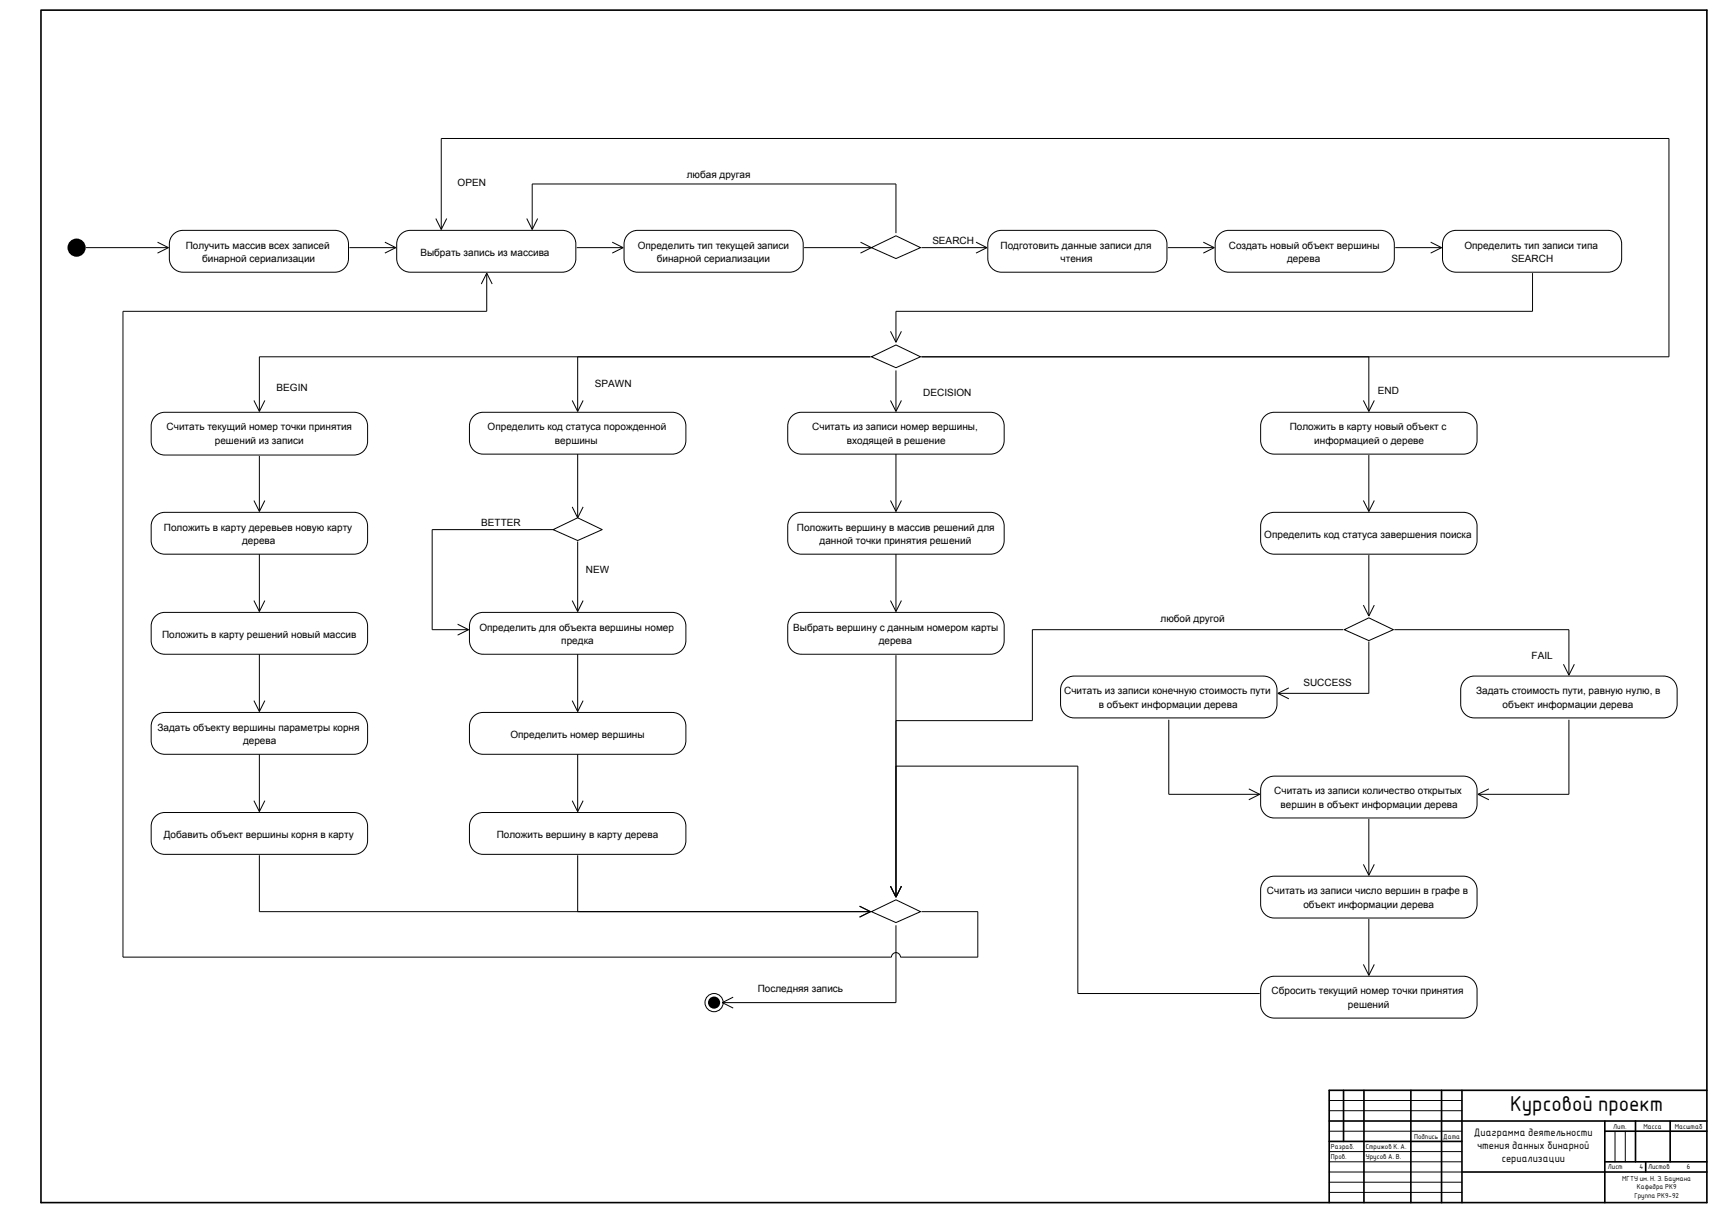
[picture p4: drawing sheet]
<svg xmlns="http://www.w3.org/2000/svg" width="841mm" height="594mm" viewBox="0 0 841 594" stroke-linecap="round" stroke-linejoin="round" font-family="sans-serif">
<defs><g id="words">
<text font-size="10.2" x="740" y="544">Курсовой проект</text>
<g font-size="5.1">
<text x="722" y="556">Диаграмма деятельности</text>
<text x="723" y="562">чтения данных бинарной</text>
<text x="736" y="569">сериализации</text>
</g>
<g font-size="4.9">
<text x="336" y="87">любая другая</text>
<text x="224" y="91">OPEN</text>
<text x="457" y="119">SEARCH</text>
<text x="91" y="122">Получить массив всех записей</text>
<text x="206" y="125">Выбрать запись из массива</text>
<text x="312" y="122">Определить тип текущей записи</text>
<text x="490" y="122">Подготовить данные записи для</text>
<text x="602" y="122">Создать новый объект вершины</text>
<text x="717" y="122">Определить тип записи типа</text>
<text x="99" y="128">бинарной сериализации</text>
<text x="322" y="128">бинарной сериализации</text>
<text x="519" y="128">чтения</text>
<text x="630" y="128">дерева</text>
<text x="740" y="128">SEARCH</text>
<text x="136" y="192">BEGIN</text>
<text x="291" y="189">SPAWN</text>
<text x="452" y="194">DECISION</text>
<text x="675" y="193">END</text>
<text x="82" y="211">Считать текущий номер точки принятия</text>
<text x="239" y="211">Определить код статуса порожденной</text>
<text x="398" y="211">Считать из записи номер вершины,</text>
<text x="632" y="211">Положить в карту новый объект с</text>
<text x="105" y="217">решений из записи</text>
<text x="272" y="217">вершины</text>
<text x="415" y="217">входящей в решение</text>
<text x="644" y="217">информацией о дереве</text>
<text x="236" y="258">BETTER</text>
<text x="80" y="260">Положить в карту деревьев новую карту</text>
<text x="390" y="260">Положить вершину в массив решений для</text>
<text x="619" y="263">Определить код статуса завершения поиска</text>
<text x="119" y="266">дерева</text>
<text x="401" y="266">данной точки принятия решений</text>
<text x="287" y="281">NEW</text>
<text x="568" y="305">любой другой</text>
<text x="235" y="309">Определить для объекта вершины номер</text>
<text x="389" y="309">Выбрать вершину с данным номером карты</text>
<text x="79" y="312">Положить в карту решений новый массив</text>
<text x="275" y="315">предка</text>
<text x="430" y="315">дерева</text>
<text x="750" y="323">FAIL</text>
<text x="638" y="336">SUCCESS</text>
<text x="521" y="340">Считать из записи конечную стоимость пути</text>
<text x="723" y="340">Задать стоимость пути, равную нулю, в</text>
<text x="538" y="347">в объект информации дерева</text>
<text x="736" y="347">объект информации дерева</text>
<text x="77" y="358">Задать объекту вершины параметры корня</text>
<text x="119" y="364">дерева</text>
<text x="250" y="361">Определить номер вершины</text>
<text x="624" y="389">Считать из записи количество открытых</text>
<text x="627" y="396">вершин в объект информации дерева</text>
<text x="80" y="410">Добавить объект вершины корня в карту</text>
<text x="243" y="410">Положить вершину в карту дерева</text>
<text x="621" y="438">Считать из записи число вершин в графе в</text>
<text x="638" y="445">объект информации дерева</text>
<text x="371" y="486">Последняя запись</text>
<text x="623" y="487">Сбросить текущий номер точки принятия</text>
<text x="660" y="494">решений</text>
</g>
<g font-size="3.4">
<text x="693" y="558">Подпись</text>
<text x="707" y="558">Дата</text>
<text x="790" y="553">Лит.</text>
<text x="805" y="553">Масса</text>
<text x="820" y="553">Масштаб</text>
<text x="652" y="563">Разраб.</text>
<text x="669" y="563">Стрижов К. А.</text>
<text x="652" y="568">Пров.</text>
<text x="669" y="567">Урусов А. В.</text>
<text x="788" y="573">Лист</text>
<text x="803" y="573">4</text>
<text x="807" y="573">Листов</text>
<text x="826" y="573">6</text>
<text x="795" y="578">МГТУ им. Н. Э. Баумана</text>
<text x="801" y="587">Группа РК9-92</text>
<text x="802" y="582">Кафедра РК9</text>
</g>
</g></defs>
<g fill="none" stroke="#000" stroke-width=".8">
<path d="M20 5h816v584h-816zM658 534v25M668 534v55M691 534v55M706 534v55M716 534v55M836 534h-185v55M651 549h185M651 559h65M786 554h50M786 549v40M801 549v20"/>
<path d="M818 549v20M716 574h120M786 569h50M806 569v5"/>
</g>
<path d="M651 539h65M651 544h65M651 554h65M791 554v15M796 554v15M651 564h65M651 569h65M651 574h65M651 579h65M651 584h65" fill="none" stroke="#000" stroke-width=".49"/>
<path d="M28 67h795v434h-795z" fill="#fff"/>
<g fill="none" stroke="#000" stroke-width=".49">
<path d="M77 119l6 2M85 114l3-1h2h74a7 7 0 0 1 7 6v8a7 7 0 0 1-7 6h-74a7 7 0 0 1-7-6v-9zM189 119l5 2M196 115l2-2h3h74a7 7 0 0 1 7 6v8a7 7 0 0 1-7 6h-74a7 7 0 0 1-7-6v-9zM213 107l3 5M216 112v-44h601v107h-366M219 107l-3 5M258 107l3 5M261 112v-22h178v24M263 107l-2 5M300 119l5 2M307 115l3-2h2h75a7 7 0 0 1 6 6v8a7 7 0 0 1-6 6h-75a7 7 0 0 1-6-6v-9z"/>
<path d="M421 119l6 2M478 119l5 2M485 115l3-2h3h74a7 7 0 0 1 7 6v8a7 7 0 0 1-7 6h-74a7 7 0 0 1-7-6v-9zM589 119l6 2M597 115l2-2h3h74a7 7 0 0 1 7 6v8a7 7 0 0 1-7 6h-74a7 7 0 0 1-7-6v-9zM701 119l5 2M708 115l2-2h3h75a7 7 0 0 1 6 6v8a7 7 0 0 1-6 6h-75a7 7 0 0 1-6-6v-9zM42 121h41M83 121l-6 3M171 121h23M194 121l-5 3M238 134v18h-178v317h377a2.2 2.2 0 0 1 2-3 2.2 2.2 0 0 1 2 3h38v-23h-28"/>
<path d="M238 134l-2 5M238 134l3 5M283 121h22M305 121l-5 3M394 121h33M427 121l-6 3M427 121l12-6 12 6-12 6zM451 121h32M483 121l-5 3M572 121h23M595 121l-6 3M683 121h23"/>
<path d="M706 121l-5 3M751 134v18h-312v16M283 175v26M426 175h-299v26M427 175l12-6 12 6-12 5zM436 162l3 6M442 162l-3 6M670 175v26M124 196l3 5M130 196l-3 5M280 196l3 5M286 196l-3 5"/>
<path d="M436 196l3 5M439 181v20M442 196l-3 5M668 196l2 5M673 196l-3 5M76 204l2-1 3-1h92a7 7 0 0 1 7 7v7a7 7 0 0 1-7 7h-92a7 7 0 0 1-7-7v-8zM232 204l3-2h2h92a7 7 0 0 1 7 7v7a7 7 0 0 1-7 6h-92a7 7 0 0 1-7-6v-8zM387 204l3-1 3-1h92a7 7 0 0 1 7 7v7a7 7 0 0 1-7 6h-92a7 7 0 0 1-7-6v-8zM620 204l2-2h2h93a7 7 0 0 1 6 7v7a7 7 0 0 1-6 6h-93a7 7 0 0 1-7-6l1-8zM127 223v27M283 222v32M439 222v28"/>
<path d="M670 223v27M76 253l2-1 3-1h92a7 7 0 0 1 7 7v7a7 7 0 0 1-7 6h-92a7 7 0 0 1-7-6v-8zM124 245l3 5M130 245l-3 5M271 259l12-5 12 5-12 6zM271 259h-59v49h17M280 248l3 6M286 248l-3 6M387 253l3-1 3-1h92a7 7 0 0 1 7 7v7a7 7 0 0 1-7 6h-92a7 7 0 0 1-7-6v-8zM436 245l3 5M442 245l-3 5M620 253l2-2h2h93a7 7 0 0 1 6 7v7a7 7 0 0 1-6 6h-93a7 7 0 0 1-7-6l1-8z"/>
<path d="M668 245l2 5M673 245l-3 5M127 271v28M283 265v34M439 271v28M670 272v30M124 294l3 5M130 294l-3 5M280 294l3 5M286 294l-3 5M436 294l3 5M442 294l-3 5"/>
<path d="M668 296l2 6M673 296l-3 6M76 302l2-1 3-1h92a7 7 0 0 1 7 7v7a7 7 0 0 1-7 6h-92a7 7 0 0 1-7-6v-8zM224 306l5 2M229 308l-5 3M232 302l3-2h2h92a7 7 0 0 1 7 7v7a7 7 0 0 1-7 6h-92a7 7 0 0 1-7-6v-8zM387 302l3-1 3-1h92a7 7 0 0 1 7 7v7a7 7 0 0 1-7 6h-92a7 7 0 0 1-7-6v-8zM658 308h-152v45h-67M658 308l12-5 12 5-12 6zM670 314v26h-44M683 308h85v23M127 320v28"/>
<path d="M283 320v28M439 321v118M522 333l2-2h2h93a7 7 0 0 1 6 7v7a7 7 0 0 1-6 7h-93a7 7 0 0 1-7-7l1-8zM626 340l5 2M631 337l-5 3M718 333l2-2h2h93a7 7 0 0 1 6 7v7a7 7 0 0 1-6 7h-93a7 7 0 0 1-7-7l1-8zM766 325l2 6M771 325l-3 6M76 351l2-1 3-1h92a7 7 0 0 1 7 7v7a7 7 0 0 1-7 6h-92a7 7 0 0 1-7-6v-8zM124 343l3 5M130 343l-3 5M232 351l3-2h2h92a7 7 0 0 1 7 7v7a7 7 0 0 1-7 6h-92a7 7 0 0 1-7-6v-8z"/>
<path d="M280 343l3 5M286 343l-3 5M572 352v37h45M768 352v37h-44M127 369v28M283 369v28M439 375h89v112h89M124 392l3 5M130 392l-3 5M232 400l3-2h2h92a7 7 0 0 1 7 7v7a7 7 0 0 1-7 6h-92a7 7 0 0 1-7-6v-8zM280 392l3 5M286 392l-3 5"/>
<path d="M612 386l5 3M617 389l-5 3M620 382l2-2h2h93a7 7 0 0 1 6 7v7a7 7 0 0 1-6 7h-93a7 7 0 0 1-7-7l1-8zM724 389l5 3M729 386l-5 3M76 400l2-1 3-1h92a7 7 0 0 1 7 7v7a7 7 0 0 1-7 6h-92a7 7 0 0 1-7-6v-8zM127 419v27h299M283 419v27M670 401v28M436 434l3 5M442 434l-3 5M620 431l2-2h2h93a7 7 0 0 1 6 7v7a7 7 0 0 1-6 7h-93a7 7 0 0 1-7-7l1-8z"/>
<path d="M668 423l2 6M673 423l-3 6M421 444l5 2M426 446l-5 3M427 446l12-5 12 5-12 6zM439 453v38h-85M670 450v28M620 480l2-2h2h93a7 7 0 0 1 6 7v7a7 7 0 0 1-6 7h-93a7 7 0 0 1-7-7l1-8zM668 472l2 6M673 472l-3 6M354 491l5 3M359 488l-5 3"/>
<circle cx="350" cy="491" r="4"/>
</g>
<g fill="#000">
<circle cx="38" cy="121" r="4"/>
<circle cx="350" cy="491" r="3"/>
</g>
<use href="#words"/>
</svg>
